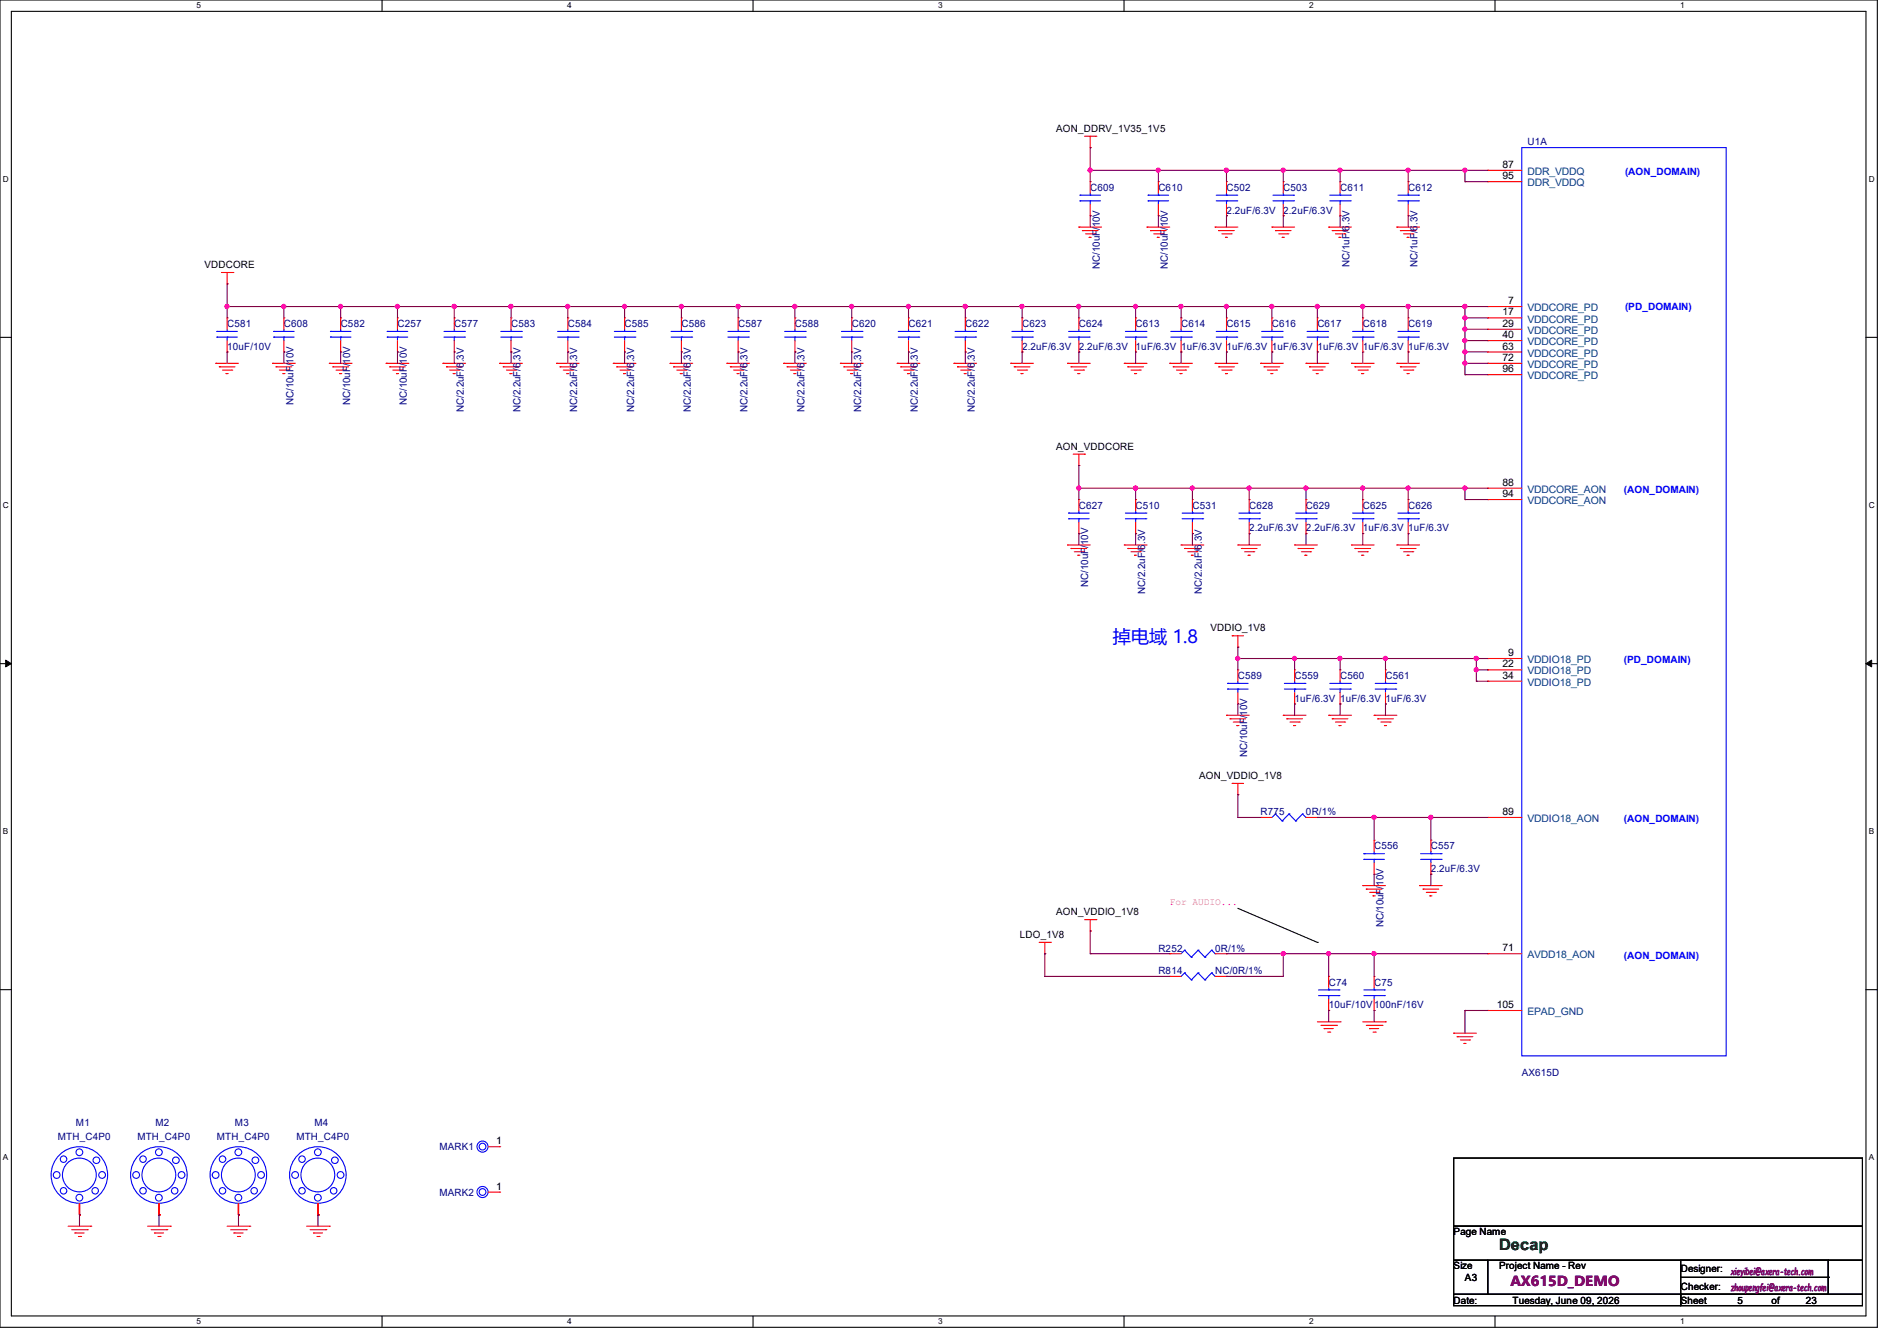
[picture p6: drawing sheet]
<svg xmlns="http://www.w3.org/2000/svg" width="297mm" height="210mm" viewBox="0 0 297 210" stroke-linecap="round" stroke-linejoin="round" font-family="sans-serif">
<defs><g id="words">
<text font-size="2.8" fill="#00f" x="174.2" y="100.8">掉电域 1.8</text>
<text font-size="2.5" fill="#008000" x="234.7" y="195.7">Decap</text>
<text font-size="2.3" fill="#800080" x="236.5" y="201.4">AX615D_DEMO</text>
<g font-size="1.6">
<text x="165.4" y="20.7">AON_DDRV_1V35_1V5</text>
<text x="235.2" y="26.3">87</text>
<text x="235.2" y="28.1">95</text>
<text x="32" y="42">VDDCORE</text>
<text x="236.1" y="47.6">7</text>
<text x="235.2" y="49.4">17</text>
<text x="235.2" y="51.2">29</text>
<text x="235.2" y="53">40</text>
<text x="235.2" y="54.7">63</text>
<text x="235.2" y="56.5">72</text>
<text x="235.2" y="58.3">96</text>
<text x="165.4" y="70.4">AON_VDDCORE</text>
<text x="235.2" y="76.1">88</text>
<text x="235.2" y="77.9">94</text>
<text x="189.5" y="98.9">VDDIO_1V8</text>
<text x="235.2" y="104.5">22</text>
<text x="235.2" y="106.3">34</text>
<text x="236.1" y="102.7">9</text>
<text x="187.7" y="122">AON_VDDIO_1V8</text>
<text x="235.2" y="127.6">89</text>
<text x="165.4" y="143.3">AON_VDDIO_1V8</text>
<text x="159.7" y="146.9">LDO_1V8</text>
<text x="235.2" y="149">71</text>
<text x="234.4" y="157.9">105</text>
<text x="77.7" y="179.2">1</text>
<text x="77.7" y="186.3">1</text>
<text x="227.6" y="193.5">Page Name</text>
<text x="227.6" y="198.8">Size</text>
<text x="229.4" y="200.6">A3</text>
<text x="234.7" y="198.8">Project Name - Rev</text>
<text x="263.1" y="199.1">Designer:</text>
<text x="263.1" y="202">Checker:</text>
<text x="227.6" y="204.1">Date:</text>
<text x="236.8" y="204.1">Tuesday, June 09, 2026</text>
<text x="263.1" y="204.1">Sheet</text>
<text x="272" y="204.1">5</text>
<text x="277.4" y="204.1">of</text>
<text x="282.7" y="204.1">23</text>
</g>
<g font-size="1.6" fill="#000080">
<text x="239.1" y="22.8">U1A</text>
<text x="170.7" y="29.9">C609</text>
<text x="181.4" y="29.9">C610</text>
<text x="192" y="29.9">C502</text>
<text x="200.9" y="29.9">C503</text>
<text x="209.8" y="29.9">C611</text>
<text x="220.5" y="29.9">C612</text>
<text x="192" y="33.4">2.2uF/6.3V</text>
<text x="200.9" y="33.4">2.2uF/6.3V</text>
<text x="211.3" y="35.3" transform="rotate(-90 211.3 35.3)">.3V</text>
<text x="222" y="35.3" transform="rotate(-90 222 35.3)">.3V</text>
<text x="211.3" y="41.8" transform="rotate(-90 211.3 41.8)">NC/1uF/6</text>
<text x="222" y="41.8" transform="rotate(-90 222 41.8)">NC/1uF/6</text>
<text x="172.2" y="42.1" transform="rotate(-90 172.2 42.1)">NC/10uF/10V</text>
<text x="182.8" y="42.1" transform="rotate(-90 182.8 42.1)">NC/10uF/10V</text>
<text x="35.6" y="51.2">C581</text>
<text x="44.4" y="51.2">C608</text>
<text x="53.3" y="51.2">C582</text>
<text x="62.2" y="51.2">C257</text>
<text x="71.1" y="51.2">C577</text>
<text x="80" y="51.2">C583</text>
<text x="88.9" y="51.2">C584</text>
<text x="97.8" y="51.2">C585</text>
<text x="106.7" y="51.2">C586</text>
<text x="115.6" y="51.2">C587</text>
<text x="124.5" y="51.2">C588</text>
<text x="133.3" y="51.2">C620</text>
<text x="142.2" y="51.2">C621</text>
<text x="151.1" y="51.2">C622</text>
<text x="160" y="51.2">C623</text>
<text x="168.9" y="51.2">C624</text>
<text x="177.8" y="51.2">C613</text>
<text x="184.9" y="51.2">C614</text>
<text x="192" y="51.2">C615</text>
<text x="199.1" y="51.2">C616</text>
<text x="206.2" y="51.2">C617</text>
<text x="213.4" y="51.2">C618</text>
<text x="220.5" y="51.2">C619</text>
<text x="35.6" y="54.8">10uF/10V</text>
<text x="72.6" y="56.8" transform="rotate(-90 72.6 56.8)">.3V</text>
<text x="81.5" y="56.8" transform="rotate(-90 81.5 56.8)">.3V</text>
<text x="90.4" y="56.8" transform="rotate(-90 90.4 56.8)">.3V</text>
<text x="99.3" y="56.8" transform="rotate(-90 99.3 56.8)">.3V</text>
<text x="108.2" y="56.8" transform="rotate(-90 108.2 56.8)">.3V</text>
<text x="117.1" y="56.8" transform="rotate(-90 117.1 56.8)">.3V</text>
<text x="125.9" y="56.8" transform="rotate(-90 125.9 56.8)">.3V</text>
<text x="134.8" y="56.8" transform="rotate(-90 134.8 56.8)">.3V</text>
<text x="143.7" y="56.8" transform="rotate(-90 143.7 56.8)">.3V</text>
<text x="152.6" y="56.8" transform="rotate(-90 152.6 56.8)">.3V</text>
<text x="160" y="54.8">2.2uF/6.3V</text>
<text x="168.9" y="54.8">2.2uF/6.3V</text>
<text x="177.8" y="54.8">1uF/6.3V 1uF/6.3V 1uF/6.3V 1uF/6.3V 1uF/6.3V 1uF/6.3V 1uF/6.3V</text>
<text x="45.9" y="63.5" transform="rotate(-90 45.9 63.5)">NC/10uF/10V</text>
<text x="54.8" y="63.5" transform="rotate(-90 54.8 63.5)">NC/10uF/10V</text>
<text x="63.7" y="63.5" transform="rotate(-90 63.7 63.5)">NC/10uF/10V</text>
<text x="72.6" y="64.6" transform="rotate(-90 72.6 64.6)">NC/2.2uF/6</text>
<text x="81.5" y="64.6" transform="rotate(-90 81.5 64.6)">NC/2.2uF/6</text>
<text x="90.4" y="64.6" transform="rotate(-90 90.4 64.6)">NC/2.2uF/6</text>
<text x="99.3" y="64.6" transform="rotate(-90 99.3 64.6)">NC/2.2uF/6</text>
<text x="108.2" y="64.6" transform="rotate(-90 108.2 64.6)">NC/2.2uF/6</text>
<text x="117.1" y="64.6" transform="rotate(-90 117.1 64.6)">NC/2.2uF/6</text>
<text x="125.9" y="64.6" transform="rotate(-90 125.9 64.6)">NC/2.2uF/6</text>
<text x="134.8" y="64.6" transform="rotate(-90 134.8 64.6)">NC/2.2uF/6</text>
<text x="143.7" y="64.6" transform="rotate(-90 143.7 64.6)">NC/2.2uF/6</text>
<text x="152.6" y="64.6" transform="rotate(-90 152.6 64.6)">NC/2.2uF/6</text>
<text x="168.9" y="79.7">C627</text>
<text x="177.8" y="79.7">C510</text>
<text x="186.7" y="79.7">C531</text>
<text x="195.6" y="79.7">C628</text>
<text x="195.6" y="83.2">2.2uF/6.3V</text>
<text x="204.5" y="79.7">C629</text>
<text x="204.5" y="83.2">2.2uF/6.3V</text>
<text x="213.4" y="79.7">C625</text>
<text x="213.4" y="83.2">1uF/6.3V 1uF/6.3V</text>
<text x="220.5" y="79.7">C626</text>
<text x="179.3" y="85.2" transform="rotate(-90 179.3 85.2)">.3V</text>
<text x="188.2" y="85.2" transform="rotate(-90 188.2 85.2)">.3V</text>
<text x="170.4" y="91.9" transform="rotate(-90 170.4 91.9)">NC/10uF/10V</text>
<text x="179.3" y="93" transform="rotate(-90 179.3 93)">NC/2.2uF/6</text>
<text x="188.2" y="93" transform="rotate(-90 188.2 93)">NC/2.2uF/6</text>
<text x="193.8" y="106.3">C589</text>
<text x="202.7" y="106.3">C559</text>
<text x="209.8" y="106.3">C560</text>
<text x="216.9" y="106.3">C561</text>
<text x="202.7" y="109.9">1uF/6.3V 1uF/6.3V 1uF/6.3V</text>
<text x="195.3" y="118.6" transform="rotate(-90 195.3 118.6)">NC/10uF/10V</text>
<text x="197.4" y="127.7">R775</text>
<text x="204.5" y="127.7">0R/1%</text>
<text x="215.1" y="133">C556</text>
<text x="224" y="133">C557</text>
<text x="224" y="136.6">2.2uF/6.3V</text>
<text x="181.4" y="149">R252</text>
<text x="190.2" y="149">0R/1%</text>
<text x="216.6" y="145.2" transform="rotate(-90 216.6 145.2)">NC/10uF/10V</text>
<text x="181.4" y="152.6">R814</text>
<text x="190.2" y="152.6">NC/0R/1%</text>
<text x="208" y="154.3">C74</text>
<text x="215.1" y="154.3">C75</text>
<text x="208" y="157.9">10uF/10V100nF/16V</text>
<text x="238.3" y="168.6">AX615D</text>
<text x="9.1" y="178.5">MTH_C4P0</text>
<text x="11.9" y="176.4">M1</text>
<text x="21.5" y="178.5">MTH_C4P0</text>
<text x="24.3" y="176.4">M2</text>
<text x="34" y="178.5">MTH_C4P0</text>
<text x="36.8" y="176.4">M3</text>
<text x="46.4" y="178.5">MTH_C4P0</text>
<text x="49.2" y="176.4">M4</text>
<text x="68.8" y="180.1">MARK1</text>
<text x="68.8" y="187.2">MARK2</text>
</g>
<g font-size="1.6" fill="#004080">
<text x="239.1" y="27.4">DDR_VDDQ</text>
<text x="239.1" y="29.2">DDR_VDDQ</text>
<text x="239.1" y="48.7">VDDCORE_PD</text>
<text x="239.1" y="50.5">VDDCORE_PD</text>
<text x="239.1" y="52.3">VDDCORE_PD</text>
<text x="239.1" y="54.1">VDDCORE_PD</text>
<text x="239.1" y="55.8">VDDCORE_PD</text>
<text x="239.1" y="57.6">VDDCORE_PD</text>
<text x="239.1" y="59.4">VDDCORE_PD</text>
<text x="239.1" y="77.2">VDDCORE_AON</text>
<text x="239.1" y="79">VDDCORE_AON</text>
<text x="239.1" y="103.8">VDDIO18_PD</text>
<text x="239.1" y="105.6">VDDIO18_PD</text>
<text x="239.1" y="107.4">VDDIO18_PD</text>
<text x="239.1" y="128.7">VDDIO18_AON</text>
<text x="239.1" y="150.1">AVDD18_AON</text>
<text x="239.1" y="159">EPAD_GND</text>
</g>
<g font-size="1.6" fill="#00f">
<text x="254.4" y="27.4">(AON_DOMAIN)</text>
<text x="254.4" y="48.6">(PD_DOMAIN)</text>
<text x="254.3" y="77.2">(AON_DOMAIN)</text>
<text x="254.3" y="103.9">(PD_DOMAIN)</text>
<text x="254.3" y="128.8">(AON_DOMAIN)</text>
<text x="254.3" y="150.1">(AON_DOMAIN)</text>
</g>
<text font-size="1.6" fill="#f0f" x="183.1" y="141.7">For AUDIO...</text>
<g font-size="1.6" fill="#800080">
<text x="271" y="199.6">xieyibei@axera-tech.com</text>
<text x="271" y="202.1">zhoupengfei@axera-tech.com</text>
</g>
<g font-size="1.3">
<text x="30.8" y="1.3">5</text>
<text x="88.8" y="1.3">4</text>
<text x="146.9" y="1.3">3</text>
<text x="205" y="1.3">2</text>
<text x="263.1" y="1.3">1</text>
<text x=".5" y="28.4">D</text>
<text x="292.6" y="28.4">D</text>
<text x=".5" y="79.5">C</text>
<text x="292.6" y="79.5">C</text>
<text x=".5" y="130.6">B</text>
<text x="292.6" y="130.6">B</text>
<text x=".5" y="181.7">A</text>
<text x="292.6" y="181.7">A</text>
<text x="30.8" y="207.4">5</text>
<text x="88.8" y="207.4">4</text>
<text x="146.9" y="207.4">3</text>
<text x="205" y="207.4">2</text>
<text x="263.1" y="207.4">1</text>
</g>
</g></defs>
<g fill="none" stroke="#000" stroke-width=".17">
<path d="M0 0h293.9v207.9h-293.9zM1.8 1.8h290.3v204.3h-290.3zM59.8 0v1.8M117.9 0v1.8M176 0v1.8M234.1 0v1.8M0 52.8h1.8M292.1 52.8h1.8M0 103.9h1.8M292.1 103.9h1.8M0 155h1.8M193.8 142.2l12.4 5.4"/>
<path d="M206.2 147.6h.1M292.1 155h1.8M227.6 181.4h64v10.6h-64zM227.6 192h64v5.4h-64zM227.6 197.4h5.3v5.3h-5.3zM232.9 197.4h53.4v5.3h-53.4zM263.1 197.4h23.2v5.3h-23.2zM286.3 197.4h5.3v5.3h-5.3zM59.8 206.1v1.8M117.9 206.1v1.8M176 206.1v1.8M227.6 202.7h35.5v1.8h-35.5z"/>
<path d="M234.1 206.1v1.8M263.1 202.7h28.5v1.8h-28.5zM263.1 200h23.2M286.3 200h.1"/>
</g>
<path d="M.9 103.4l.9 .5-.9 .5zM292.1 103.9l.9-.5v1z" fill="#000"/>
<path d="M.9 103.4l.9 .5-.9 .5zM292.1 103.9l.9-.5v1z" fill="none" stroke="#000" stroke-width=".16"/>
<g fill="none" stroke="#f00" stroke-width=".17">
<path d="M168.9 35.6h.1M168.9 35.6h3.6M169.5 36.1h.1M169.5 36.1h2.4M169.8 21.3h1.8M170 36.6h1.4M170.5 37.2h.1M170.5 37.2h.4M170.7 23.1h.1M170.7 28.4h.1M170.7 33.8h.1M170.7 21.3v1.8"/>
<path d="M170.7 28.4v1.8M170.7 32v1.8M171.4 36.6h.1M171.6 21.3h.1M179.6 35.6h.1M179.6 35.6h3.5M180.1 36.1h.1M180.1 36.1h2.5M180.6 36.6h1.5M181.2 37.2h.1M181.2 37.2h.3M181.4 28.4h.1"/>
<path d="M181.4 33.8h.1M181.4 28.4v1.8M181.4 32v1.8M182.1 36.6h.1M190.2 35.6h.1M190.2 35.6h3.6M190.8 36.1h.1M190.8 36.1h2.5M191.3 36.6h1.4M191.9 37.2h.1M191.9 37.2h.3M192 28.4h.1"/>
<path d="M192 33.8h.1M192 28.4v1.8M192 32v1.8M192.7 36.6h.1M199.1 35.6h.1M199.1 35.6h3.6M199.7 36.1h.1M199.7 36.1h2.4M200.2 36.6h1.4M200.7 37.2h.1M200.7 37.2h.4M200.9 28.4h.1"/>
<path d="M200.9 33.8h.1M200.9 28.4v1.8M200.9 32v1.8M201.6 36.6h.1M208 35.6h.1M208 35.6h3.6M208.6 36.1h.1M208.6 36.1h2.4M209.1 36.6h1.4M209.6 37.2h.1M209.6 37.2h.4M209.8 28.4h.1"/>
<path d="M209.8 33.8h.1M209.8 28.4v1.8M209.8 32v1.8M210.5 36.6h.1M218.7 35.6h.1M218.7 35.6h3.5M219.2 36.1h.1M219.2 36.1h2.5M219.8 36.6h1.4M220.3 37.2h.1M220.3 37.2h.3M220.5 28.4h.1"/>
<path d="M220.5 33.8h.1M220.5 28.4v1.8M220.5 32v1.8M221.2 36.6h.1M232.9 26.7h.1M232.9 28.4h.1M232.9 26.7h5.4M232.9 28.4h5.4M33.8 56.9h.1M33.8 56.9h3.5M34.3 57.4h.1M34.3 57.4h2.5"/>
<path d="M34.7 42.7h1.7M34.8 58h1.5M35.4 58.5h.1M35.4 58.5h.3M35.6 44.4h.1M35.6 49.8h.1M35.6 55.1h.1M35.6 42.7v1.7M35.6 49.8v1.8M35.6 53.3v1.8M36.3 58h.1M36.4 42.7h.1"/>
<path d="M42.7 56.9h.1M42.7 56.9h3.5M43.2 57.4h.1M43.2 57.4h2.5M43.7 58h1.5M44.3 58.5h.1M44.3 58.5h.3M44.4 49.8h.1M44.4 55.1h.1M44.4 49.8v1.8M44.4 53.3v1.8M45.2 58h.1"/>
<path d="M51.6 56.9h.1M51.6 56.9h3.5M52.1 57.4h.1M52.1 57.4h2.5M52.6 58h1.5M53.2 58.5h.1M53.2 58.5h.3M53.3 49.8h.1M53.3 55.1h.1M53.3 49.8v1.8M53.3 53.3v1.8M54.1 58h.1"/>
<path d="M60.5 56.9h.1M60.5 56.9h3.5M61 57.4h.1M61 57.4h2.5M61.5 58h1.4M62.1 58.5h.1M62.1 58.5h.3M62.2 49.8h.1M62.2 55.1h.1M62.2 49.8v1.8M62.2 53.3v1.8M62.9 58h.1"/>
<path d="M69.3 56.9h.1M69.3 56.9h3.6M69.9 57.4h.1M69.9 57.4h2.4M70.4 58h1.4M71 58.5h.1M71 58.5h.3M71.1 49.8h.1M71.1 55.1h.1M71.1 49.8v1.8M71.1 53.3v1.8M71.8 58h.1"/>
<path d="M78.2 56.9h.1M78.2 56.9h3.6M78.8 57.4h.1M78.8 57.4h2.4M79.3 58h1.4M79.8 58.5h.1M79.8 58.5h.4M80 49.8h.1M80 55.1h.1M80 49.8v1.8M80 53.3v1.8M80.7 58h.1"/>
<path d="M87.1 56.9h.1M87.1 56.9h3.6M87.7 57.4h.1M87.7 57.4h2.4M88.2 58h1.4M88.7 58.5h.1M88.7 58.5h.4M88.9 49.8h.1M88.9 55.1h.1M88.9 49.8v1.8M88.9 53.3v1.8M89.6 58h.1"/>
<path d="M96 56.9h.1M96 56.9h3.6M96.6 57.4h.1M96.6 57.4h2.4M97.1 58h1.4M97.6 58.5h.1M97.6 58.5h.4M97.8 49.8h.1M97.8 55.1h.1M97.8 49.8v1.8M97.8 53.3v1.8M98.5 58h.1"/>
<path d="M104.9 56.9h.1M104.9 56.9h3.6M105.5 57.4h.1M105.5 57.4h2.4M106 58h1.4M106.5 58.5h.1M106.5 58.5h.3M106.7 49.8h.1M106.7 55.1h.1M106.7 49.8v1.8M106.7 53.3v1.8M107.4 58h.1"/>
<path d="M113.8 56.9h.1M113.8 56.9h3.5M114.3 57.4h.1M114.3 57.4h2.5M114.9 58h1.4M115.4 58.5h.1M115.4 58.5h.3M115.6 49.8h.1M115.6 55.1h.1M115.6 49.8v1.8M115.6 53.3v1.8M116.3 58h.1"/>
<path d="M122.7 56.9h.1M122.7 56.9h3.5M123.2 57.4h.1M123.2 57.4h2.5M123.7 58h1.5M124.3 58.5h.1M124.3 58.5h.3M124.5 49.8h.1M124.5 55.1h.1M124.5 49.8v1.8M124.5 53.3v1.8M125.2 58h.1"/>
<path d="M131.6 56.9h.1M131.6 56.9h3.5M132.1 57.4h.1M132.1 57.4h2.5M132.6 58h1.5M133.2 58.5h.1M133.2 58.5h.3M133.3 49.8h.1M133.3 55.1h.1M133.3 49.8v1.8M133.3 53.3v1.8M134.1 58h.1"/>
<path d="M140.5 56.9h.1M140.5 56.9h3.5M141 57.4h.1M141 57.4h2.5M141.5 58h1.5M142.1 58.5h.1M142.1 58.5h.3M142.2 49.8h.1M142.2 55.1h.1M142.2 49.8v1.8M142.2 53.3v1.8M143 58h.1"/>
<path d="M149.4 56.9h.1M149.4 56.9h3.5M149.9 57.4h.1M149.9 57.4h2.5M150.4 58h1.4M151 58.5h.1M151 58.5h.3M151.1 49.8h.1M151.1 55.1h.1M151.1 49.8v1.8M151.1 53.3v1.8M151.8 58h.1"/>
<path d="M158.2 56.9h.1M158.2 56.9h3.6M158.8 57.4h.1M158.8 57.4h2.4M159.3 58h1.4M159.9 58.5h.1M159.9 58.5h.3M160 49.8h.1M160 55.1h.1M160 49.8v1.8M160 53.3v1.8M160.7 58h.1"/>
<path d="M167.1 56.9h.1M167.1 56.9h3.6M167.7 57.4h.1M167.7 57.4h2.4M168.2 58h1.4M168.7 58.5h.1M168.7 58.5h.4M168.9 49.8h.1M168.9 55.1h.1M168.9 49.8v1.8M168.9 53.3v1.8M169.6 58h.1"/>
<path d="M176 56.9h.1M176 56.9h3.6M176.6 57.4h.1M176.6 57.4h2.4M177.1 58h1.4M177.6 58.5h.1M177.6 58.5h.4M177.8 49.8h.1M177.8 55.1h.1M177.8 49.8v1.8M177.8 53.3v1.8M178.5 58h.1"/>
<path d="M183.1 56.9h.1M183.1 56.9h3.6M183.7 57.4h.1M183.7 57.4h2.4M184.2 58h1.4M184.7 58.5h.1M184.7 58.5h.4M184.9 49.8h.1M184.9 55.1h.1M184.9 49.8v1.8M184.9 53.3v1.8M185.6 58h.1"/>
<path d="M190.2 56.9h.1M190.2 56.9h3.6M190.8 57.4h.1M190.8 57.4h2.5M191.3 58h1.4M191.9 58.5h.1M191.9 58.5h.3M192 49.8h.1M192 55.1h.1M192 49.8v1.8M192 53.3v1.8M192.7 58h.1"/>
<path d="M197.4 56.9h.1M197.4 56.9h3.5M197.9 57.4h.1M197.9 57.4h2.5M198.4 58h1.5M199 58.5h.1M199 58.5h.3M199.1 49.8h.1M199.1 55.1h.1M199.1 49.8v1.8M199.1 53.3v1.8M199.9 58h.1"/>
<path d="M204.5 56.9h.1M204.5 56.9h3.5M205 57.4h.1M205 57.4h2.5M205.5 58h1.5M206.1 58.5h.1M206.1 58.5h.3M206.2 49.8h.1M206.2 55.1h.1M206.2 49.8v1.8M206.2 53.3v1.8M207 58h.1"/>
<path d="M211.6 56.9h.1M211.6 56.9h3.5M212.1 57.4h.1M212.1 57.4h2.5M212.6 58h1.5M213.2 58.5h.1M213.2 58.5h.3M213.4 49.8h.1M213.4 55.1h.1M213.4 49.8v1.8M213.4 53.3v1.8M214.1 58h.1"/>
<path d="M218.7 56.9h.1M218.7 56.9h3.5M219.2 57.4h.1M219.2 57.4h2.5M219.8 58h1.4M220.3 58.5h.1M220.3 58.5h.3M220.5 49.8h.1M220.5 55.1h.1M220.5 49.8v1.8M220.5 53.3v1.8M221.2 58h.1"/>
<path d="M232.9 48h.1M232.9 49.8h.1M232.9 51.6h.1M232.9 53.3h.1M232.9 55.1h.1M232.9 56.9h.1M232.9 58.7h.1M232.9 56.9h5.4M232.9 48h5.4M232.9 49.8h5.4M232.9 51.6h5.4M232.9 53.3h5.4"/>
<path d="M232.9 55.1h5.4M232.9 58.7h5.4M168 71.1h1.8M168.9 72.9h.1M168.9 78.2h.1M168.9 71.1v1.8M168.9 78.2v1.8M169.8 71.1h.1M177.8 78.2h.1M177.8 78.2v1.8M186.7 78.2h.1M186.7 78.2v1.8"/>
<path d="M195.6 78.2h.1M195.6 78.2v1.8M204.5 78.2h.1M204.5 78.2v1.8M213.4 78.2h.1M213.4 78.2v1.8M220.5 78.2h.1M220.5 78.2v1.8M232.9 76.5h.1M232.9 78.2h.1M232.9 76.5h5.4M232.9 78.2h5.4"/>
<path d="M167.1 85.3h.1M167.1 85.3h3.6M167.7 85.9h.1M167.7 85.9h2.4M168.2 86.4h1.4M168.7 87h.1M168.7 87h.4M168.9 83.6h.1M168.9 81.8v1.8M169.6 86.4h.1M176 85.3h.1M176 85.3h3.6"/>
<path d="M176.6 85.9h.1M176.6 85.9h2.4M177.1 86.4h1.4M177.6 87h.1M177.6 87h.4M177.8 83.6h.1M177.8 81.8v1.8M178.5 86.4h.1M184.9 85.3h.1M184.9 85.3h3.6M185.5 85.9h.1M185.5 85.9h2.4"/>
<path d="M186 86.4h1.4M186.5 87h.1M186.5 87h.4M186.7 83.6h.1M186.7 81.8v1.8M187.4 86.4h.1M192.9 99.6h.1M192.9 99.6h1.8M193.8 85.3h.1M193.8 99.6v1.7M193.8 85.3h3.6M194.4 85.9h.1"/>
<path d="M194.4 85.9h2.4M194.9 86.4h1.4M195.4 87h.1M195.4 87h.3M195.6 83.6h.1M195.6 81.8v1.8M196.3 86.4h.1M202.7 85.3h.1M202.7 85.3h3.5M203.2 85.9h.1M203.2 85.9h2.5M203.8 86.4h1.4"/>
<path d="M204.3 87h.1M204.3 87h.3M204.5 83.6h.1M204.5 81.8v1.8M205.2 86.4h.1M211.6 85.3h.1M211.6 85.3h3.5M212.1 85.9h.1M212.1 85.9h2.5M212.6 86.4h1.5M213.2 87h.1M213.2 87h.3"/>
<path d="M213.4 83.6h.1M213.4 81.8v1.8M214.1 86.4h.1M218.7 85.3h.1M218.7 85.3h3.5M219.2 85.9h.1M219.2 85.9h2.5M219.8 86.4h1.4M220.3 87h.1M220.3 87h.3M220.5 83.6h.1M220.5 81.8v1.8"/>
<path d="M221.2 86.4h.1M192 112h.1M192 112h3.6M192.6 112.6h.1M192.6 112.6h2.4M193.1 113.1h1.4M193.6 113.6h.1M193.6 113.6h.4M193.8 101.3h.1M193.8 104.9h.1M193.8 110.2h.1M193.8 104.9v1.8"/>
<path d="M193.8 108.5v1.7M194.5 113.1h.1M200.9 112h.1M200.9 112h3.6M201.5 112.6h.1M201.5 112.6h2.4M202 113.1h1.4M202.5 113.6h.1M202.5 113.6h.4M202.7 104.9h.1M202.7 110.2h.1M202.7 104.9v1.8"/>
<path d="M202.7 108.5v1.7M203.4 113.1h.1M208 112h.1M208 112h3.6M208.6 112.6h.1M208.6 112.6h2.4M209.1 113.1h1.4M209.6 113.6h.1M209.6 113.6h.4M209.8 104.9h.1M209.8 110.2h.1M209.8 104.9v1.8"/>
<path d="M209.8 108.5v1.7M210.5 113.1h.1M215.1 112h.1M215.1 112h3.6M215.7 112.6h.1M215.7 112.6h2.4M216.2 113.1h1.4M216.7 113.6h.1M216.7 113.6h.4M216.9 104.9h.1M216.9 110.2h.1M216.9 104.9v1.8"/>
<path d="M216.9 108.5v1.7M217.6 113.1h.1M232.9 103.1h.1M232.9 104.9h.1M232.9 106.7h.1M232.9 103.1h5.4M232.9 104.9h5.4M232.9 106.7h5.4M192.9 122.7h.1M192.9 122.7h1.8M193.8 124.5h.1M193.8 122.7v1.8"/>
<path d="M197.4 128h.1M197.4 128h1.7M204.5 128h1.7M206.2 128h.1M213.4 138.7h.1M213.4 138.7h3.5M213.9 139.2h.1M213.9 139.2h2.5M214.4 139.7h1.5M215.1 131.6h.1M215.1 136.9h.1M215.1 131.6v1.7"/>
<path d="M215.1 135.1v1.8M215.9 139.7h.1M222.2 138.7h.1M222.2 138.7h3.6M222.8 139.2h.1M222.8 139.2h2.5M223.3 139.7h1.4M224 131.6h.1M224 136.9h.1M224 131.6v1.7M224 135.1v1.8M224.7 139.7h.1"/>
<path d="M232.9 128h.1M232.9 128h5.4M162.7 147.6h1.8M163.6 149.4h.1M163.6 147.6v1.8M164.5 147.6h.1M169.8 144h1.8M170.7 145.8h.1M170.7 144v1.8M171.6 144h.1M183.1 149.4h.1M183.1 152.9h.1"/>
<path d="M183.1 149.4h1.8M183.1 152.9h1.8M190.2 149.4h1.8M190.2 152.9h1.8M192 149.4h.1M192 152.9h.1M208 152.9h.1M208 158.2h.1M208 152.9v1.8M208 156.5v1.7M215 140.3h.1M215 140.3h.3"/>
<path d="M215.1 152.9h.1M215.1 158.2h.1M215.1 152.9v1.8M215.1 156.5v1.7M223.9 140.3h.1M223.9 140.3h.3M232.9 158.2h.1M232.9 149.4h.1M232.9 158.2h5.4M232.9 149.4h5.4M76.5 179.6h1.7M78.2 179.6h.1"/>
<path d="M206.2 160h3.6M206.8 160.6h2.5M207.3 161.1h.1M207.3 161.1h1.4M207.9 161.6h.3M208.2 161.6h.1M209.3 160.6h.1M209.8 160h.1M213.4 160h3.5M213.9 160.6h2.5M214.4 161.1h.1M214.4 161.1h1.5"/>
<path d="M215 161.6h.3M215.3 161.6h.1M216.4 160.6h.1M216.9 160h.1M227.6 161.8h.1M227.6 161.8h3.5M228.1 162.3h.1M228.1 162.3h2.5M228.6 162.9h1.5M229.2 163.4h.1M229.2 163.4h.3M230.1 162.9h.1"/>
<path d="M10.7 192h3.5M11.2 192.6h2.5M11.7 193.1h.1M11.7 193.1h1.5M12.3 193.6h.3M12.4 190.2h.1M12.4 188.5v1.7M12.6 193.6h.1M13.7 192.6h.1M14.2 192h.1M23.1 192h3.6M23.7 192.6h2.4"/>
<path d="M24.2 193.1h.1M24.2 193.1h1.4M24.7 193.6h.4M24.9 190.2h.1M24.9 188.5v1.7M25.1 193.6h.1M26.1 192.6h.1M26.7 192h.1M35.6 192h3.5M36.1 192.6h2.5M36.6 193.1h.1M36.6 193.1h1.5"/>
<path d="M37.2 193.6h.3M37.3 190.2h.1M37.3 188.5v1.7M37.5 193.6h.1M38.6 192.6h.1M39.1 192h.1M48 192h3.6M48.6 192.6h2.4M49.1 193.1h.1M49.1 193.1h1.4M49.6 193.6h.4M49.8 190.2h.1"/>
<path d="M49.8 188.5v1.7M50 193.6h.1M51 192.6h.1M51.6 192h.1M76.5 186.7h1.7M78.2 186.7h.1"/>
</g>
<g fill="none" stroke="#00f" stroke-width=".17">
<path d="M169.1 31.5h.1M169.1 30.6h.1M169.1 31.5h3.2M169.1 30.6h3.2M170.7 30.6h.1M170.7 31.5h.1M170.7 30.2v.4M170.7 31.5v.5M179.7 31.5h.1M179.7 30.6h.1M179.7 31.5h3.3M179.7 30.6h3.3"/>
<path d="M181.4 30.6h.1M181.4 31.5h.1M181.4 30.2v.4M181.4 31.5v.5M190.4 31.5h3.2M190.4 30.6h3.2M192 30.6h.1M192 31.5h.1M192 30.2v.4M192 31.5v.5M193.6 31.5h.1M193.6 30.6h.1"/>
<path d="M199.3 31.5h3.2M199.3 30.6h3.2M200.9 30.6h.1M200.9 31.5h.1M200.9 30.2v.4M200.9 31.5v.5M202.5 31.5h.1M202.5 30.6h.1M208.2 31.5h3.2M208.2 30.6h3.2M209.8 30.6h.1M209.8 31.5h.1"/>
<path d="M209.8 30.2v.4M209.8 31.5v.5M211.4 31.5h.1M211.4 30.6h.1M218.9 31.5h3.2M218.9 30.6h3.2M220.5 30.6h.1M220.5 31.5h.1M220.5 30.2v.4M220.5 31.5v.5M222.1 31.5h.1M222.1 30.6h.1"/>
<path d="M238.3 23.1h32v142.3h-32zM34 52.8h.1M34 51.9h.1M34 52.8h3.2M34 51.9h3.2M35.6 51.9h.1M35.6 52.8h.1M35.6 51.6v.3M35.6 52.8v.5M42.8 52.8h.1M42.8 51.9h.1M42.8 52.8h3.3"/>
<path d="M42.8 51.9h3.3M44.4 51.9h.1M44.4 52.8h.1M44.4 51.6v.3M44.4 52.8v.5M51.7 52.8h.1M51.7 51.9h.1M51.7 52.8h3.2M51.7 51.9h3.2M53.3 51.9h.1M53.3 52.8h.1M53.3 51.6v.3"/>
<path d="M53.3 52.8v.5M60.6 52.8h.1M60.6 51.9h.1M60.6 52.8h3.2M60.6 51.9h3.2M62.2 51.9h.1M62.2 52.8h.1M62.2 51.6v.3M62.2 52.8v.5M69.5 52.8h3.2M69.5 51.9h3.2M71.1 51.9h.1"/>
<path d="M71.1 52.8h.1M71.1 51.6v.3M71.1 52.8v.5M72.7 52.8h.1M72.7 51.9h.1M78.4 52.8h3.2M78.4 51.9h3.2M80 51.9h.1M80 52.8h.1M80 51.6v.3M80 52.8v.5M81.6 52.8h.1"/>
<path d="M81.6 51.9h.1M87.3 52.8h3.2M87.3 51.9h3.2M88.9 51.9h.1M88.9 52.8h.1M88.9 51.6v.3M88.9 52.8v.5M90.5 52.8h.1M90.5 51.9h.1M96.2 52.8h3.2M96.2 51.9h3.2M97.8 51.9h.1"/>
<path d="M97.8 52.8h.1M97.8 51.6v.3M97.8 52.8v.5M99.4 52.8h.1M99.4 51.9h.1M105.1 52.8h3.2M105.1 51.9h3.2M106.7 51.9h.1M106.7 52.8h.1M106.7 51.6v.3M106.7 52.8v.5M108.3 52.8h.1"/>
<path d="M108.3 51.9h.1M114 52.8h3.2M114 51.9h3.2M115.6 51.9h.1M115.6 52.8h.1M115.6 51.6v.3M115.6 52.8v.5M117.2 52.8h.1M117.2 51.9h.1M122.9 52.8h3.2M122.9 51.9h3.2M124.5 51.9h.1"/>
<path d="M124.5 52.8h.1M124.5 51.6v.3M124.5 52.8v.5M126.1 52.8h.1M126.1 51.9h.1M131.7 52.8h3.3M131.7 51.9h3.3M133.3 51.9h.1M133.3 52.8h.1M133.3 51.6v.3M133.3 52.8v.5M135 52.8h.1"/>
<path d="M135 51.9h.1M140.6 52.8h3.2M140.6 51.9h3.2M142.2 51.9h.1M142.2 52.8h.1M142.2 51.6v.3M142.2 52.8v.5M143.8 52.8h.1M143.8 51.9h.1M149.5 52.8h3.2M149.5 51.9h3.2M151.1 51.9h.1"/>
<path d="M151.1 52.8h.1M151.1 51.6v.3M151.1 52.8v.5M152.7 52.8h.1M152.7 51.9h.1M158.4 52.8h3.2M158.4 51.9h3.2M160 51.9h.1M160 52.8h.1M160 51.6v.3M160 52.8v.5M161.6 52.8h.1"/>
<path d="M161.6 51.9h.1M167.3 52.8h3.2M167.3 51.9h3.2M168.9 51.9h.1M168.9 52.8h.1M168.9 51.6v.3M168.9 52.8v.5M170.5 52.8h.1M170.5 51.9h.1M176.2 52.8h3.2M176.2 51.9h3.2M177.8 51.9h.1"/>
<path d="M177.8 52.8h.1M177.8 51.6v.3M177.8 52.8v.5M179.4 52.8h.1M179.4 51.9h.1M183.3 52.8h3.2M183.3 51.9h3.2M184.9 51.9h.1M184.9 52.8h.1M184.9 51.6v.3M184.9 52.8v.5M186.5 52.8h.1"/>
<path d="M186.5 51.9h.1M190.4 52.8h3.2M190.4 51.9h3.2M192 51.9h.1M192 52.8h.1M192 51.6v.3M192 52.8v.5M193.6 52.8h.1M193.6 51.9h.1M197.5 52.8h3.2M197.5 51.9h3.2M199.1 51.9h.1"/>
<path d="M199.1 52.8h.1M199.1 51.6v.3M199.1 52.8v.5M200.7 52.8h.1M200.7 51.9h.1M204.6 52.8h3.3M204.6 51.9h3.3M206.2 51.9h.1M206.2 52.8h.1M206.2 51.6v.3M206.2 52.8v.5M207.9 52.8h.1"/>
<path d="M207.9 51.9h.1M211.8 52.8h3.2M211.8 51.9h3.2M213.4 51.9h.1M213.4 52.8h.1M213.4 51.6v.3M213.4 52.8v.5M215 52.8h.1M215 51.9h.1M218.9 52.8h3.2M218.9 51.9h3.2M220.5 51.9h.1"/>
<path d="M220.5 52.8h.1M220.5 51.6v.3M220.5 52.8v.5M222.1 52.8h.1M222.1 51.9h.1M167.3 81.2h.1M167.3 80.3h.1M167.3 81.2h3.2M167.3 80.3h3.2M168.9 80.3h.1M168.9 81.2h.1M168.9 80v.3"/>
<path d="M168.9 81.2v.6M176.2 81.2h3.2M176.2 80.3h3.2M177.8 80.3h.1M177.8 81.2h.1M177.8 80v.3M177.8 81.2v.6M179.4 81.2h.1M179.4 80.3h.1M185.1 81.2h3.2M185.1 80.3h3.2M186.7 80.3h.1"/>
<path d="M186.7 81.2h.1M186.7 80v.3M186.7 81.2v.6M188.3 81.2h.1M188.3 80.3h.1M194 81.2h3.2M194 80.3h3.2M195.6 80.3h.1M195.6 81.2h.1M195.6 80v.3M195.6 81.2v.6M197.2 81.2h.1"/>
<path d="M197.2 80.3h.1M202.9 81.2h3.2M202.9 80.3h3.2M204.5 80.3h.1M204.5 81.2h.1M204.5 80v.3M204.5 81.2v.6M206.1 81.2h.1M206.1 80.3h.1M211.8 81.2h3.2M211.8 80.3h3.2M213.4 80.3h.1"/>
<path d="M213.4 81.2h.1M213.4 80v.3M213.4 81.2v.6M215 81.2h.1M215 80.3h.1M218.9 81.2h3.2M218.9 80.3h3.2M220.5 80.3h.1M220.5 81.2h.1M220.5 80v.3M220.5 81.2v.6M222.1 81.2h.1"/>
<path d="M222.1 80.3h.1M192.2 107.9h.1M192.2 107h.1M192.2 107.9h3.2M192.2 107h3.2M193.8 107h.1M193.8 107.9h.1M193.8 106.7v.3M193.8 107.9v.6M201.1 107.9h3.2M201.1 107h3.2M202.7 107h.1"/>
<path d="M202.7 107.9h.1M202.7 106.7v.3M202.7 107.9v.6M204.3 107.9h.1M204.3 107h.1M208.2 107.9h3.2M208.2 107h3.2M209.8 107h.1M209.8 107.9h.1M209.8 106.7v.3M209.8 107.9v.6M211.4 107.9h.1"/>
<path d="M211.4 107h.1M215.3 107.9h3.2M215.3 107h3.2M216.9 107h.1M216.9 107.9h.1M216.9 106.7v.3M216.9 107.9v.6M218.5 107.9h.1M218.5 107h.1M199.7 127.5h.1M199.7 127.5l-.6 .5M199.7 127.5l1 1.1"/>
<path d="M200.7 128.6h.1M201.8 127.5h.1M201.8 127.5l-1.1 1.1M201.8 127.5l1.1 1.1M202.9 128.6h.1M203.9 127.5h.1M203.9 127.5l-1 1.1M203.9 127.5l.6 .5M204.5 128h.1M213.5 134.6h.1M213.5 133.7h.1M213.5 134.6h3.2"/>
<path d="M213.5 133.7h3.2M215.1 133.7h.1M215.1 134.6h.1M215.1 133.3v.4M215.1 134.6v.5M222.4 134.6h3.2M222.4 133.7h3.2M224 133.7h.1M224 134.6h.1M224 133.3v.4M224 134.6v.5M225.6 134.6h.1"/>
<path d="M225.6 133.7h.1M185.5 148.8h.1M185.5 152.4h.1M185.5 148.8l-.6 .6M185.5 148.8l1 1.1M185.5 152.4l-.6 .5M185.5 152.4l1 1.1M186.5 149.9h.1M186.5 153.5h.1M187.6 148.8h.1M187.6 152.4h.1M187.6 148.8l-1.1 1.1"/>
<path d="M187.6 148.8l1 1.1M187.6 152.4l-1.1 1.1M187.6 152.4l1 1.1M188.6 149.9h.1M188.6 153.5h.1M189.7 148.8h.1M189.7 152.4h.1M189.7 148.8l-1.1 1.1M189.7 148.8l.5 .6M189.7 152.4l-1.1 1.1M189.7 152.4l.5 .5M190.2 149.4h.1"/>
<path d="M190.2 152.9h.1M206.4 155.9h3.2M206.4 155h3.2M208 155h.1M208 155.9h.1M208 154.7v.3M208 155.9v.6M209.6 155.9h.1M209.6 155h.1M213.5 155.9h3.2M213.5 155h3.2M215.1 155h.1"/>
<path d="M215.1 155.9h.1M215.1 154.7v.3M215.1 155.9v.6M216.7 155.9h.1M216.7 155h.1"/>
<circle cx="75.5" cy="179.6" r=".87"/>
<circle cx="75.5" cy="179.6" r=".53"/>
<circle cx="8.9" cy="184" r=".53"/>
<circle cx="9.9" cy="186.5" r=".51"/>
<circle cx="9.9" cy="181.5" r=".51"/>
<circle cx="12.4" cy="184" r="4.4"/>
<circle cx="12.4" cy="184" r="2.65"/>
<circle cx="12.4" cy="180.4" r=".53"/>
<circle cx="12.4" cy="187.6" r=".53"/>
<circle cx="14.9" cy="186.5" r=".51"/>
<circle cx="15.1" cy="181.7" r=".52"/>
<circle cx="16" cy="184" r=".53"/>
<circle cx="21.3" cy="184" r=".53"/>
<circle cx="22.4" cy="186.5" r=".51"/>
<circle cx="22.4" cy="181.5" r=".51"/>
<circle cx="24.9" cy="184" r="4.4"/>
<circle cx="24.9" cy="184" r="2.65"/>
<circle cx="24.9" cy="180.4" r=".53"/>
<circle cx="24.9" cy="187.6" r=".53"/>
<circle cx="27.3" cy="186.5" r=".51"/>
<circle cx="27.5" cy="181.7" r=".52"/>
<circle cx="28.4" cy="184" r=".53"/>
<circle cx="33.8" cy="184" r=".53"/>
<circle cx="34.8" cy="186.5" r=".51"/>
<circle cx="34.8" cy="181.5" r=".51"/>
<circle cx="37.3" cy="184" r="4.4"/>
<circle cx="37.3" cy="184" r="2.65"/>
<circle cx="37.3" cy="180.4" r=".53"/>
<circle cx="37.3" cy="187.6" r=".53"/>
<circle cx="39.8" cy="186.5" r=".51"/>
<circle cx="40" cy="181.7" r=".52"/>
<circle cx="40.9" cy="184" r=".53"/>
<circle cx="46.2" cy="184" r=".53"/>
<circle cx="47.3" cy="186.5" r=".51"/>
<circle cx="47.3" cy="181.5" r=".51"/>
<circle cx="49.8" cy="184" r="4.4"/>
<circle cx="49.8" cy="184" r="2.65"/>
<circle cx="49.8" cy="180.4" r=".53"/>
<circle cx="49.8" cy="187.6" r=".53"/>
<circle cx="52.2" cy="186.5" r=".51"/>
<circle cx="52.4" cy="181.7" r=".52"/>
<circle cx="53.3" cy="184" r=".53"/>
<circle cx="75.5" cy="186.7" r=".87"/>
<circle cx="75.5" cy="186.7" r=".53"/>
</g>
<g fill="none" stroke="#800040" stroke-width=".17">
<path d="M170.7 23.1h.1M170.7 26.7h.1M170.7 23.1v3.6M170.7 26.7h10.7M192 26.7h.1M192 26.7v1.7M200.9 26.7h.1M200.9 26.7h8.9M200.9 26.7v1.7M12.4 190.2h.1M12.4 190.2v1.8M24.9 190.2h.1"/>
<path d="M24.9 190.2v1.8M37.3 190.2h.1M37.3 190.2v1.8M49.8 190.2h.1M49.8 190.2v1.8"/>
</g>
<circle cx="200.9" cy="26.6" r=".32" fill="#f0f"/>
<circle cx="200.9" cy="26.6" r=".32" fill="none" stroke="#f0f" stroke-width=".17"/>
<path d="M192 33.8h.1M192 33.8v1.8M200.9 33.8h.1M200.9 33.8v1.8M229.4 26.7h.1M229.4 28.4h.1M229.4 26.7h3.5M229.4 26.7v1.7M229.4 28.4h3.5M206.2 128h.1M206.2 128h17.8M215.1 128h.1" fill="none" stroke="#800040" stroke-width=".17"/>
<circle cx="224" cy="128" r=".32" fill="#f0f"/>
<circle cx="224" cy="128" r=".32" fill="none" stroke="#f0f" stroke-width=".17"/>
<circle cx="215.1" cy="128" r=".32" fill="#f0f"/>
<circle cx="215.1" cy="128" r=".32" fill="none" stroke="#f0f" stroke-width=".17"/>
<g fill="none" stroke="#800040" stroke-width=".17">
<path d="M170.7 26.7h.1M170.7 26.7v1.7M193.8 124.5h.1M193.8 128h.1M193.8 128h3.6M193.8 124.5v3.5M215.1 128h.1M215.1 136.9h.1M215.1 128v3.6M215.1 136.9v1.8M224 128h.1M224 136.9h.1"/>
<path d="M224 128h8.9M224 128v3.6M224 136.9v1.8M229.4 158.2h.1M229.4 158.2v3.6M229.4 158.2h3.5"/>
</g>
<circle cx="170.7" cy="26.6" r=".32" fill="#f0f"/>
<circle cx="170.7" cy="26.6" r=".32" fill="none" stroke="#f0f" stroke-width=".17"/>
<path d="M170.7 33.8h.1M170.7 33.8v1.8M181.4 26.7h.1M181.4 33.8h.1M181.4 26.7v1.7M181.4 33.8v1.8M209.8 26.7h.1M209.8 26.7v1.7" fill="none" stroke="#800040" stroke-width=".17"/>
<circle cx="209.8" cy="26.6" r=".32" fill="#f0f"/>
<circle cx="209.8" cy="26.6" r=".32" fill="none" stroke="#f0f" stroke-width=".17"/>
<path d="M209.8 33.8h.1M209.8 26.7h.1M209.8 33.8v1.8M209.8 26.7h19.6M220.5 26.7h.1M220.5 33.8h.1M220.5 26.7v1.7M220.5 33.8v1.8" fill="none" stroke="#800040" stroke-width=".17"/>
<circle cx="229.3" cy="26.6" r=".32" fill="#f0f"/>
<circle cx="229.3" cy="26.6" r=".32" fill="none" stroke="#f0f" stroke-width=".17"/>
<circle cx="220.5" cy="26.6" r=".32" fill="#f0f"/>
<circle cx="220.5" cy="26.6" r=".32" fill="none" stroke="#f0f" stroke-width=".17"/>
<path d="M181.4 26.7h.1M181.4 26.7h10.6" fill="none" stroke="#800040" stroke-width=".17"/>
<circle cx="192" cy="26.6" r=".32" fill="#f0f"/>
<circle cx="192" cy="26.6" r=".32" fill="none" stroke="#f0f" stroke-width=".17"/>
<circle cx="181.3" cy="26.6" r=".32" fill="#f0f"/>
<circle cx="181.3" cy="26.6" r=".32" fill="none" stroke="#f0f" stroke-width=".17"/>
<path d="M192 26.7h.1M192 26.7h8.9M163.6 149.4h.1M163.6 149.4v3.5M170.7 145.8h.1M170.7 149.4h.1M170.7 145.8v3.6M170.7 149.4h12.4M192 149.4h.1M192 149.4h16M200.9 149.4h.1M200.9 149.4v3.5" fill="none" stroke="#800040" stroke-width=".17"/>
<circle cx="208" cy="149.3" r=".32" fill="#f0f"/>
<circle cx="208" cy="149.3" r=".32" fill="none" stroke="#f0f" stroke-width=".17"/>
<circle cx="200.9" cy="149.3" r=".32" fill="#f0f"/>
<circle cx="200.9" cy="149.3" r=".32" fill="none" stroke="#f0f" stroke-width=".17"/>
<g fill="none" stroke="#800040" stroke-width=".17">
<path d="M163.6 152.9h.1M163.6 152.9h19.5M192 152.9h.1M192 152.9h8.9M208 149.4h.1M208 158.2h.1M208 149.4h24.9M208 149.4v3.5M208 158.2v1.8M215.1 149.4h.1M215.1 158.2h.1M215.1 149.4v3.5"/>
<path d="M215.1 158.2v1.8"/>
</g>
<circle cx="215.1" cy="149.3" r=".32" fill="#f0f"/>
<circle cx="215.1" cy="149.3" r=".32" fill="none" stroke="#f0f" stroke-width=".17"/>
<path d="M193.8 101.3h.1M193.8 103.1h.1M193.8 101.3v3.6M193.8 103.1h8.9" fill="none" stroke="#800040" stroke-width=".17"/>
<circle cx="193.8" cy="103.1" r=".32" fill="#f0f"/>
<circle cx="193.8" cy="103.1" r=".32" fill="none" stroke="#f0f" stroke-width=".17"/>
<path d="M202.7 103.1h.1M202.7 103.1v1.8M202.7 103.1h7.1" fill="none" stroke="#800040" stroke-width=".17"/>
<circle cx="209.8" cy="103.1" r=".32" fill="#f0f"/>
<circle cx="209.8" cy="103.1" r=".32" fill="none" stroke="#f0f" stroke-width=".17"/>
<circle cx="202.7" cy="103.1" r=".32" fill="#f0f"/>
<circle cx="202.7" cy="103.1" r=".32" fill="none" stroke="#f0f" stroke-width=".17"/>
<path d="M209.8 103.1h.1M209.8 103.1h21.3M209.8 103.1v1.8M216.9 103.1h.1M216.9 103.1v1.8" fill="none" stroke="#800040" stroke-width=".17"/>
<circle cx="231.1" cy="103.1" r=".32" fill="#f0f"/>
<circle cx="231.1" cy="103.1" r=".32" fill="none" stroke="#f0f" stroke-width=".17"/>
<circle cx="216.9" cy="103.1" r=".32" fill="#f0f"/>
<circle cx="216.9" cy="103.1" r=".32" fill="none" stroke="#f0f" stroke-width=".17"/>
<path d="M231.1 103.1h.1M231.1 104.9h.1M231.1 103.1v3.6M231.1 103.1h1.8" fill="none" stroke="#800040" stroke-width=".17"/>
<circle cx="231.1" cy="104.9" r=".32" fill="#f0f"/>
<circle cx="231.1" cy="104.9" r=".32" fill="none" stroke="#f0f" stroke-width=".17"/>
<g fill="none" stroke="#800040" stroke-width=".17">
<path d="M168.9 72.9h.1M168.9 72.9v3.6M193.8 110.2h.1M193.8 110.2v1.8M202.7 110.2h.1M202.7 110.2v1.8M209.8 110.2h.1M209.8 110.2v1.8M216.9 110.2h.1M216.9 110.2v1.8M231.1 104.9h.1M231.1 106.7h.1"/>
<path d="M231.1 104.9h1.8M231.1 106.7h1.8"/>
</g>
<circle cx="168.9" cy="76.4" r=".32" fill="#f0f"/>
<circle cx="168.9" cy="76.4" r=".32" fill="none" stroke="#f0f" stroke-width=".17"/>
<path d="M168.9 76.5h.1M168.9 76.5h17.8M168.9 76.5v1.7M177.8 76.5h.1M177.8 76.5v1.7" fill="none" stroke="#800040" stroke-width=".17"/>
<circle cx="186.7" cy="76.4" r=".32" fill="#f0f"/>
<circle cx="186.7" cy="76.4" r=".32" fill="none" stroke="#f0f" stroke-width=".17"/>
<circle cx="177.8" cy="76.4" r=".32" fill="#f0f"/>
<circle cx="177.8" cy="76.4" r=".32" fill="none" stroke="#f0f" stroke-width=".17"/>
<path d="M186.7 76.5h.1M186.7 76.5v1.7M186.7 76.5h17.8M195.6 76.5h.1" fill="none" stroke="#800040" stroke-width=".17"/>
<circle cx="204.4" cy="76.4" r=".32" fill="#f0f"/>
<circle cx="204.4" cy="76.4" r=".32" fill="none" stroke="#f0f" stroke-width=".17"/>
<circle cx="195.6" cy="76.4" r=".32" fill="#f0f"/>
<circle cx="195.6" cy="76.4" r=".32" fill="none" stroke="#f0f" stroke-width=".17"/>
<path d="M195.6 76.5h.1M195.6 76.5v1.7M204.5 76.5h.1M204.5 76.5h16M204.5 76.5v1.7M213.4 76.5h.1" fill="none" stroke="#800040" stroke-width=".17"/>
<circle cx="213.3" cy="76.4" r=".32" fill="#f0f"/>
<circle cx="213.3" cy="76.4" r=".32" fill="none" stroke="#f0f" stroke-width=".17"/>
<path d="M213.4 76.5h.1M213.4 76.5v1.7M220.5 76.5h.1M220.5 76.5v1.7M220.5 76.5h8.9" fill="none" stroke="#800040" stroke-width=".17"/>
<circle cx="229.3" cy="76.4" r=".32" fill="#f0f"/>
<circle cx="229.3" cy="76.4" r=".32" fill="none" stroke="#f0f" stroke-width=".17"/>
<circle cx="220.5" cy="76.4" r=".32" fill="#f0f"/>
<circle cx="220.5" cy="76.4" r=".32" fill="none" stroke="#f0f" stroke-width=".17"/>
<g fill="none" stroke="#800040" stroke-width=".17">
<path d="M35.6 44.4h.1M35.6 48h.1M35.6 44.4v3.6M35.6 48h8.8M229.4 76.5h.1M229.4 78.2h.1M229.4 76.5v1.7M229.4 76.5h3.5M229.4 78.2h3.5M168.9 83.6h.1M168.9 83.6v1.7M177.8 83.6h.1"/>
<path d="M177.8 83.6v1.7M186.7 83.6h.1M186.7 83.6v1.7M195.6 83.6h.1M195.6 83.6v1.7M204.5 83.6h.1M204.5 83.6v1.7M213.4 83.6h.1M213.4 83.6v1.7M220.5 83.6h.1M220.5 83.6v1.7"/>
</g>
<circle cx="44.4" cy="48" r=".32" fill="#f0f"/>
<circle cx="44.4" cy="48" r=".32" fill="none" stroke="#f0f" stroke-width=".17"/>
<circle cx="35.5" cy="48" r=".32" fill="#f0f"/>
<circle cx="35.5" cy="48" r=".32" fill="none" stroke="#f0f" stroke-width=".17"/>
<path d="M35.6 48h.1M35.6 48v1.8M44.4 48h.1M44.4 48h17.8M44.4 48v1.8M53.3 48h.1" fill="none" stroke="#800040" stroke-width=".17"/>
<circle cx="62.2" cy="48" r=".32" fill="#f0f"/>
<circle cx="62.2" cy="48" r=".32" fill="none" stroke="#f0f" stroke-width=".17"/>
<circle cx="53.3" cy="48" r=".32" fill="#f0f"/>
<circle cx="53.3" cy="48" r=".32" fill="none" stroke="#f0f" stroke-width=".17"/>
<path d="M53.3 48h.1M53.3 48v1.8M62.2 48h.1M62.2 48h17.8M62.2 48v1.8M71.1 48h.1" fill="none" stroke="#800040" stroke-width=".17"/>
<circle cx="80" cy="48" r=".32" fill="#f0f"/>
<circle cx="80" cy="48" r=".32" fill="none" stroke="#f0f" stroke-width=".17"/>
<circle cx="71.1" cy="48" r=".32" fill="#f0f"/>
<circle cx="71.1" cy="48" r=".32" fill="none" stroke="#f0f" stroke-width=".17"/>
<path d="M71.1 48h.1M71.1 48v1.8M80 48h.1M80 48h17.8M80 48v1.8M88.9 48h.1" fill="none" stroke="#800040" stroke-width=".17"/>
<circle cx="97.8" cy="48" r=".32" fill="#f0f"/>
<circle cx="97.8" cy="48" r=".32" fill="none" stroke="#f0f" stroke-width=".17"/>
<circle cx="88.9" cy="48" r=".32" fill="#f0f"/>
<circle cx="88.9" cy="48" r=".32" fill="none" stroke="#f0f" stroke-width=".17"/>
<path d="M88.9 48h.1M88.9 48v1.8M97.8 48h.1M97.8 48v1.8M97.8 48h17.8M106.7 48h.1" fill="none" stroke="#800040" stroke-width=".17"/>
<circle cx="115.5" cy="48" r=".32" fill="#f0f"/>
<circle cx="115.5" cy="48" r=".32" fill="none" stroke="#f0f" stroke-width=".17"/>
<circle cx="106.7" cy="48" r=".32" fill="#f0f"/>
<circle cx="106.7" cy="48" r=".32" fill="none" stroke="#f0f" stroke-width=".17"/>
<path d="M106.7 48h.1M106.7 48v1.8M115.6 48h.1M115.6 48h17.7M115.6 48v1.8M124.5 48h.1" fill="none" stroke="#800040" stroke-width=".17"/>
<circle cx="133.3" cy="48" r=".32" fill="#f0f"/>
<circle cx="133.3" cy="48" r=".32" fill="none" stroke="#f0f" stroke-width=".17"/>
<circle cx="124.4" cy="48" r=".32" fill="#f0f"/>
<circle cx="124.4" cy="48" r=".32" fill="none" stroke="#f0f" stroke-width=".17"/>
<path d="M124.5 48h.1M124.5 48v1.8M133.3 48h.1M133.3 48h17.8M133.3 48v1.8M142.2 48h.1" fill="none" stroke="#800040" stroke-width=".17"/>
<circle cx="151.1" cy="48" r=".32" fill="#f0f"/>
<circle cx="151.1" cy="48" r=".32" fill="none" stroke="#f0f" stroke-width=".17"/>
<circle cx="142.2" cy="48" r=".32" fill="#f0f"/>
<circle cx="142.2" cy="48" r=".32" fill="none" stroke="#f0f" stroke-width=".17"/>
<path d="M142.2 48h.1M142.2 48v1.8M151.1 48h.1M151.1 48v1.8M151.1 48h17.8M160 48h.1M160 48v1.8" fill="none" stroke="#800040" stroke-width=".17"/>
<circle cx="168.9" cy="48" r=".32" fill="#f0f"/>
<circle cx="168.9" cy="48" r=".32" fill="none" stroke="#f0f" stroke-width=".17"/>
<circle cx="160" cy="48" r=".32" fill="#f0f"/>
<circle cx="160" cy="48" r=".32" fill="none" stroke="#f0f" stroke-width=".17"/>
<path d="M168.9 48h.1M168.9 48h16M168.9 48v1.8M177.8 48h.1M177.8 48v1.8" fill="none" stroke="#800040" stroke-width=".17"/>
<circle cx="177.8" cy="48" r=".32" fill="#f0f"/>
<circle cx="177.8" cy="48" r=".32" fill="none" stroke="#f0f" stroke-width=".17"/>
<path d="M184.9 48h.1M184.9 48v1.8M184.9 48h7.1" fill="none" stroke="#800040" stroke-width=".17"/>
<circle cx="192" cy="48" r=".32" fill="#f0f"/>
<circle cx="192" cy="48" r=".32" fill="none" stroke="#f0f" stroke-width=".17"/>
<circle cx="184.9" cy="48" r=".32" fill="#f0f"/>
<circle cx="184.9" cy="48" r=".32" fill="none" stroke="#f0f" stroke-width=".17"/>
<path d="M192 48h.1M192 48v1.8M192 48h14.2M199.1 48h.1" fill="none" stroke="#800040" stroke-width=".17"/>
<circle cx="206.2" cy="48" r=".32" fill="#f0f"/>
<circle cx="206.2" cy="48" r=".32" fill="none" stroke="#f0f" stroke-width=".17"/>
<circle cx="199.1" cy="48" r=".32" fill="#f0f"/>
<circle cx="199.1" cy="48" r=".32" fill="none" stroke="#f0f" stroke-width=".17"/>
<path d="M199.1 48h.1M199.1 48v1.8M206.2 48h.1M206.2 48h7.2M206.2 48v1.8M213.4 48h.1M213.4 48v1.8" fill="none" stroke="#800040" stroke-width=".17"/>
<circle cx="213.3" cy="48" r=".32" fill="#f0f"/>
<circle cx="213.3" cy="48" r=".32" fill="none" stroke="#f0f" stroke-width=".17"/>
<path d="M213.4 48h.1M213.4 48h16M220.5 48h.1" fill="none" stroke="#800040" stroke-width=".17"/>
<circle cx="229.3" cy="48" r=".32" fill="#f0f"/>
<circle cx="229.3" cy="48" r=".32" fill="none" stroke="#f0f" stroke-width=".17"/>
<circle cx="220.5" cy="48" r=".32" fill="#f0f"/>
<circle cx="220.5" cy="48" r=".32" fill="none" stroke="#f0f" stroke-width=".17"/>
<path d="M220.5 48h.1M220.5 48v1.8M229.4 48h.1M229.4 49.8h.1M229.4 48v3.6M229.4 48h3.5" fill="none" stroke="#800040" stroke-width=".17"/>
<circle cx="229.3" cy="51.5" r=".32" fill="#f0f"/>
<circle cx="229.3" cy="51.5" r=".32" fill="none" stroke="#f0f" stroke-width=".17"/>
<path d="M229.4 49.8h.1M229.4 49.8h3.5" fill="none" stroke="#800040" stroke-width=".17"/>
<circle cx="229.3" cy="49.8" r=".32" fill="#f0f"/>
<circle cx="229.3" cy="49.8" r=".32" fill="none" stroke="#f0f" stroke-width=".17"/>
<path d="M229.4 51.6h.1M229.4 53.3h.1M229.4 51.6v3.5M229.4 51.6h3.5" fill="none" stroke="#800040" stroke-width=".17"/>
<circle cx="229.3" cy="55.1" r=".32" fill="#f0f"/>
<circle cx="229.3" cy="55.1" r=".32" fill="none" stroke="#f0f" stroke-width=".17"/>
<circle cx="229.3" cy="53.3" r=".32" fill="#f0f"/>
<circle cx="229.3" cy="53.3" r=".32" fill="none" stroke="#f0f" stroke-width=".17"/>
<g fill="none" stroke="#800040" stroke-width=".17">
<path d="M35.6 55.1h.1M35.6 55.1v1.8M44.4 55.1h.1M44.4 55.1v1.8M53.3 55.1h.1M53.3 55.1v1.8M62.2 55.1h.1M62.2 55.1v1.8M71.1 55.1h.1M71.1 55.1v1.8M80 55.1h.1M80 55.1v1.8"/>
<path d="M88.9 55.1h.1M88.9 55.1v1.8M97.8 55.1h.1M97.8 55.1v1.8M106.7 55.1h.1M106.7 55.1v1.8M115.6 55.1h.1M115.6 55.1v1.8M124.5 55.1h.1M124.5 55.1v1.8M133.3 55.1h.1M133.3 55.1v1.8"/>
<path d="M142.2 55.1h.1M142.2 55.1v1.8M151.1 55.1h.1M151.1 55.1v1.8M160 55.1h.1M160 55.1v1.8M168.9 55.1h.1M168.9 55.1v1.8M177.8 55.1h.1M177.8 55.1v1.8M184.9 55.1h.1M184.9 55.1v1.8"/>
<path d="M192 55.1h.1M192 55.1v1.8M199.1 55.1h.1M199.1 55.1v1.8M206.2 55.1h.1M206.2 55.1v1.8M213.4 55.1h.1M213.4 55.1v1.8M220.5 55.1h.1M220.5 55.1v1.8M229.4 53.3h.1M229.4 55.1h.1"/>
<path d="M229.4 56.9h.1M229.4 53.3h3.5M229.4 55.1v3.6M229.4 55.1h3.5M229.4 56.9h3.5"/>
</g>
<circle cx="229.3" cy="56.9" r=".32" fill="#f0f"/>
<circle cx="229.3" cy="56.9" r=".32" fill="none" stroke="#f0f" stroke-width=".17"/>
<path d="M229.4 58.7h.1M229.4 58.7h3.5" fill="none" stroke="#800040" stroke-width=".17"/>
<circle cx="200.9" cy="26.6" r=".32" fill="#f0f"/>
<circle cx="200.9" cy="26.6" r=".32" fill="none" stroke="#f0f" stroke-width=".17"/>
<circle cx="224" cy="128" r=".32" fill="#f0f"/>
<circle cx="224" cy="128" r=".32" fill="none" stroke="#f0f" stroke-width=".17"/>
<circle cx="215.1" cy="128" r=".32" fill="#f0f"/>
<circle cx="215.1" cy="128" r=".32" fill="none" stroke="#f0f" stroke-width=".17"/>
<circle cx="170.7" cy="26.6" r=".32" fill="#f0f"/>
<circle cx="170.7" cy="26.6" r=".32" fill="none" stroke="#f0f" stroke-width=".17"/>
<circle cx="209.8" cy="26.6" r=".32" fill="#f0f"/>
<circle cx="209.8" cy="26.6" r=".32" fill="none" stroke="#f0f" stroke-width=".17"/>
<circle cx="229.3" cy="26.6" r=".32" fill="#f0f"/>
<circle cx="229.3" cy="26.6" r=".32" fill="none" stroke="#f0f" stroke-width=".17"/>
<circle cx="220.5" cy="26.6" r=".32" fill="#f0f"/>
<circle cx="220.5" cy="26.6" r=".32" fill="none" stroke="#f0f" stroke-width=".17"/>
<circle cx="192" cy="26.6" r=".32" fill="#f0f"/>
<circle cx="192" cy="26.6" r=".32" fill="none" stroke="#f0f" stroke-width=".17"/>
<circle cx="181.3" cy="26.6" r=".32" fill="#f0f"/>
<circle cx="181.3" cy="26.6" r=".32" fill="none" stroke="#f0f" stroke-width=".17"/>
<circle cx="208" cy="149.3" r=".32" fill="#f0f"/>
<circle cx="208" cy="149.3" r=".32" fill="none" stroke="#f0f" stroke-width=".17"/>
<circle cx="200.9" cy="149.3" r=".32" fill="#f0f"/>
<circle cx="200.9" cy="149.3" r=".32" fill="none" stroke="#f0f" stroke-width=".17"/>
<circle cx="215.1" cy="149.3" r=".32" fill="#f0f"/>
<circle cx="215.1" cy="149.3" r=".32" fill="none" stroke="#f0f" stroke-width=".17"/>
<circle cx="193.8" cy="103.1" r=".32" fill="#f0f"/>
<circle cx="193.8" cy="103.1" r=".32" fill="none" stroke="#f0f" stroke-width=".17"/>
<circle cx="209.8" cy="103.1" r=".32" fill="#f0f"/>
<circle cx="209.8" cy="103.1" r=".32" fill="none" stroke="#f0f" stroke-width=".17"/>
<circle cx="202.7" cy="103.1" r=".32" fill="#f0f"/>
<circle cx="202.7" cy="103.1" r=".32" fill="none" stroke="#f0f" stroke-width=".17"/>
<circle cx="231.1" cy="103.1" r=".32" fill="#f0f"/>
<circle cx="231.1" cy="103.1" r=".32" fill="none" stroke="#f0f" stroke-width=".17"/>
<circle cx="216.9" cy="103.1" r=".32" fill="#f0f"/>
<circle cx="216.9" cy="103.1" r=".32" fill="none" stroke="#f0f" stroke-width=".17"/>
<circle cx="231.1" cy="104.9" r=".32" fill="#f0f"/>
<circle cx="231.1" cy="104.9" r=".32" fill="none" stroke="#f0f" stroke-width=".17"/>
<circle cx="168.9" cy="76.4" r=".32" fill="#f0f"/>
<circle cx="168.9" cy="76.4" r=".32" fill="none" stroke="#f0f" stroke-width=".17"/>
<circle cx="186.7" cy="76.4" r=".32" fill="#f0f"/>
<circle cx="186.7" cy="76.4" r=".32" fill="none" stroke="#f0f" stroke-width=".17"/>
<circle cx="177.8" cy="76.4" r=".32" fill="#f0f"/>
<circle cx="177.8" cy="76.4" r=".32" fill="none" stroke="#f0f" stroke-width=".17"/>
<circle cx="204.4" cy="76.4" r=".32" fill="#f0f"/>
<circle cx="204.4" cy="76.4" r=".32" fill="none" stroke="#f0f" stroke-width=".17"/>
<circle cx="195.6" cy="76.4" r=".32" fill="#f0f"/>
<circle cx="195.6" cy="76.4" r=".32" fill="none" stroke="#f0f" stroke-width=".17"/>
<circle cx="213.3" cy="76.4" r=".32" fill="#f0f"/>
<circle cx="213.3" cy="76.4" r=".32" fill="none" stroke="#f0f" stroke-width=".17"/>
<circle cx="229.3" cy="76.4" r=".32" fill="#f0f"/>
<circle cx="229.3" cy="76.4" r=".32" fill="none" stroke="#f0f" stroke-width=".17"/>
<circle cx="220.5" cy="76.4" r=".32" fill="#f0f"/>
<circle cx="220.5" cy="76.4" r=".32" fill="none" stroke="#f0f" stroke-width=".17"/>
<circle cx="44.4" cy="48" r=".32" fill="#f0f"/>
<circle cx="44.4" cy="48" r=".32" fill="none" stroke="#f0f" stroke-width=".17"/>
<circle cx="35.5" cy="48" r=".32" fill="#f0f"/>
<circle cx="35.5" cy="48" r=".32" fill="none" stroke="#f0f" stroke-width=".17"/>
<circle cx="62.2" cy="48" r=".32" fill="#f0f"/>
<circle cx="62.2" cy="48" r=".32" fill="none" stroke="#f0f" stroke-width=".17"/>
<circle cx="53.3" cy="48" r=".32" fill="#f0f"/>
<circle cx="53.3" cy="48" r=".32" fill="none" stroke="#f0f" stroke-width=".17"/>
<circle cx="80" cy="48" r=".32" fill="#f0f"/>
<circle cx="80" cy="48" r=".32" fill="none" stroke="#f0f" stroke-width=".17"/>
<circle cx="71.1" cy="48" r=".32" fill="#f0f"/>
<circle cx="71.1" cy="48" r=".32" fill="none" stroke="#f0f" stroke-width=".17"/>
<circle cx="97.8" cy="48" r=".32" fill="#f0f"/>
<circle cx="97.8" cy="48" r=".32" fill="none" stroke="#f0f" stroke-width=".17"/>
<circle cx="88.9" cy="48" r=".32" fill="#f0f"/>
<circle cx="88.9" cy="48" r=".32" fill="none" stroke="#f0f" stroke-width=".17"/>
<circle cx="115.5" cy="48" r=".32" fill="#f0f"/>
<circle cx="115.5" cy="48" r=".32" fill="none" stroke="#f0f" stroke-width=".17"/>
<circle cx="106.7" cy="48" r=".32" fill="#f0f"/>
<circle cx="106.7" cy="48" r=".32" fill="none" stroke="#f0f" stroke-width=".17"/>
<circle cx="133.3" cy="48" r=".32" fill="#f0f"/>
<circle cx="133.3" cy="48" r=".32" fill="none" stroke="#f0f" stroke-width=".17"/>
<circle cx="124.4" cy="48" r=".32" fill="#f0f"/>
<circle cx="124.4" cy="48" r=".32" fill="none" stroke="#f0f" stroke-width=".17"/>
<circle cx="151.1" cy="48" r=".32" fill="#f0f"/>
<circle cx="151.1" cy="48" r=".32" fill="none" stroke="#f0f" stroke-width=".17"/>
<circle cx="142.2" cy="48" r=".32" fill="#f0f"/>
<circle cx="142.2" cy="48" r=".32" fill="none" stroke="#f0f" stroke-width=".17"/>
<circle cx="168.9" cy="48" r=".32" fill="#f0f"/>
<circle cx="168.9" cy="48" r=".32" fill="none" stroke="#f0f" stroke-width=".17"/>
<circle cx="160" cy="48" r=".32" fill="#f0f"/>
<circle cx="160" cy="48" r=".32" fill="none" stroke="#f0f" stroke-width=".17"/>
<circle cx="177.8" cy="48" r=".32" fill="#f0f"/>
<circle cx="177.8" cy="48" r=".32" fill="none" stroke="#f0f" stroke-width=".17"/>
<circle cx="192" cy="48" r=".32" fill="#f0f"/>
<circle cx="192" cy="48" r=".32" fill="none" stroke="#f0f" stroke-width=".17"/>
<circle cx="184.9" cy="48" r=".32" fill="#f0f"/>
<circle cx="184.9" cy="48" r=".32" fill="none" stroke="#f0f" stroke-width=".17"/>
<circle cx="206.2" cy="48" r=".32" fill="#f0f"/>
<circle cx="206.2" cy="48" r=".32" fill="none" stroke="#f0f" stroke-width=".17"/>
<circle cx="199.1" cy="48" r=".32" fill="#f0f"/>
<circle cx="199.1" cy="48" r=".32" fill="none" stroke="#f0f" stroke-width=".17"/>
<circle cx="213.3" cy="48" r=".32" fill="#f0f"/>
<circle cx="213.3" cy="48" r=".32" fill="none" stroke="#f0f" stroke-width=".17"/>
<circle cx="229.3" cy="48" r=".32" fill="#f0f"/>
<circle cx="229.3" cy="48" r=".32" fill="none" stroke="#f0f" stroke-width=".17"/>
<circle cx="220.5" cy="48" r=".32" fill="#f0f"/>
<circle cx="220.5" cy="48" r=".32" fill="none" stroke="#f0f" stroke-width=".17"/>
<circle cx="229.3" cy="51.5" r=".32" fill="#f0f"/>
<circle cx="229.3" cy="51.5" r=".32" fill="none" stroke="#f0f" stroke-width=".17"/>
<circle cx="229.3" cy="49.8" r=".32" fill="#f0f"/>
<circle cx="229.3" cy="49.8" r=".32" fill="none" stroke="#f0f" stroke-width=".17"/>
<circle cx="229.3" cy="55.1" r=".32" fill="#f0f"/>
<circle cx="229.3" cy="55.1" r=".32" fill="none" stroke="#f0f" stroke-width=".17"/>
<circle cx="229.3" cy="53.3" r=".32" fill="#f0f"/>
<circle cx="229.3" cy="53.3" r=".32" fill="none" stroke="#f0f" stroke-width=".17"/>
<circle cx="229.3" cy="56.9" r=".32" fill="#f0f"/>
<circle cx="229.3" cy="56.9" r=".32" fill="none" stroke="#f0f" stroke-width=".17"/>
<use href="#words"/>
</svg>
